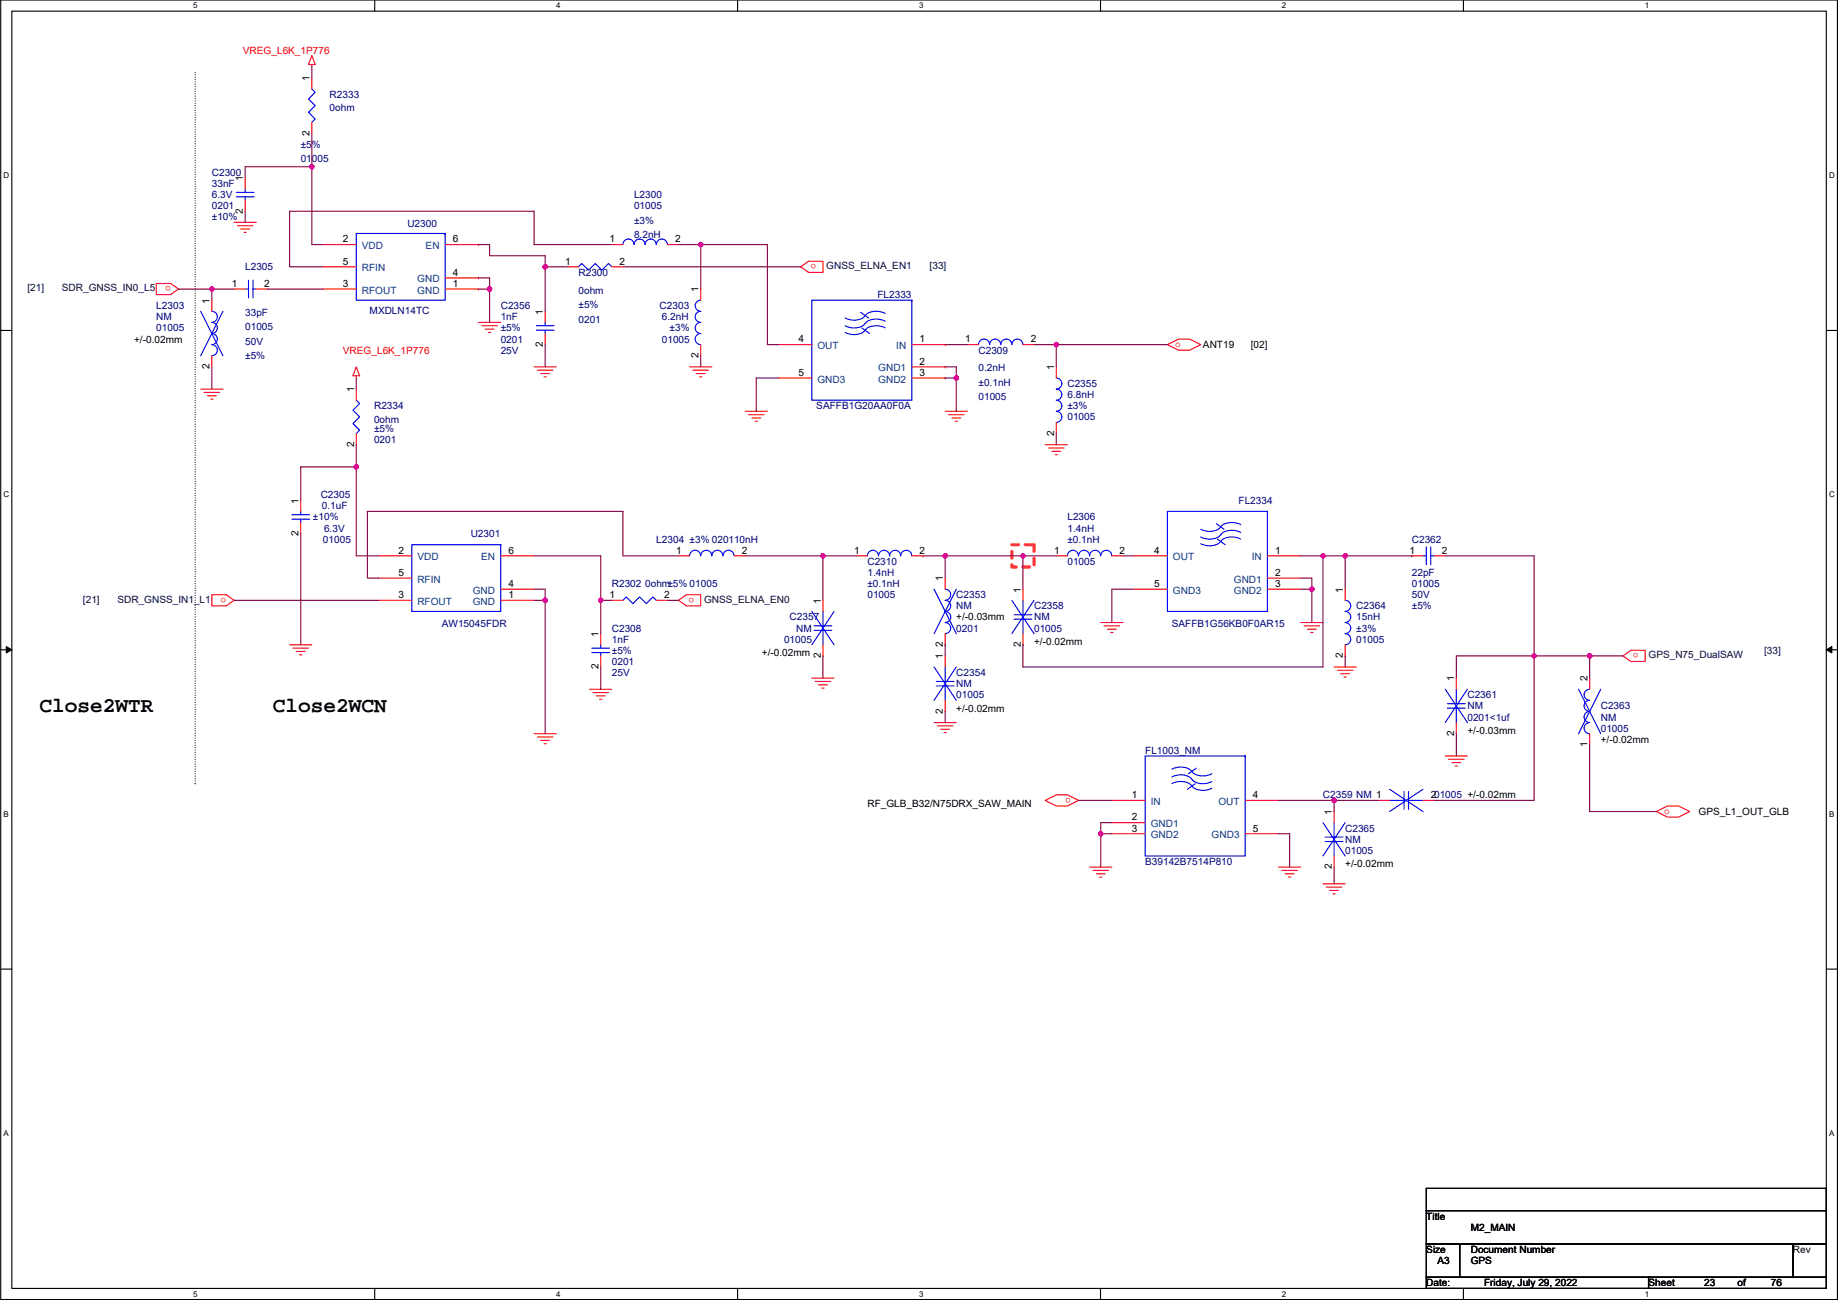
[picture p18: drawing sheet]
<svg xmlns="http://www.w3.org/2000/svg" width="420mm" height="297mm" viewBox="0 0 420 297" stroke-linecap="round" stroke-linejoin="round" font-family="sans-serif">
<defs><g id="words">
<g font-size="4.8">
<text x="9.1" y="162.8">Close2WTR</text>
<text x="62.4" y="162.8">Close2WCN</text>
</g>
<g font-size="2.3" fill="#f00">
<text x="55.5" y="12.2">VREG_L6K_1P776</text>
<text x="39" y="65.4" transform="rotate(180 39 65.4)">o</text>
<text x="186.6" y="60.3" transform="rotate(180 186.6 60.3)">o</text>
<text x="78.4" y="80.8">VREG_L6K_1P776</text>
<text x="268.6" y="79.4">o</text>
<text x="51.7" y="136.5" transform="rotate(180 51.7 136.5)">o</text>
<text x="158.7" y="136.5" transform="rotate(180 158.7 136.5)">o</text>
<text x="374.6" y="149.2" transform="rotate(180 374.6 149.2)">o</text>
<text x="244.8" y="182.3" transform="rotate(180 244.8 182.3)">o</text>
<text x="380.4" y="186.1">o</text>
</g>
<g font-size="2.3">
<text x="70.8" y="18.5" transform="rotate(-90 70.8 18.5)">1</text>
<text x="70.8" y="31" transform="rotate(-90 70.8 31)">2</text>
<text x="55.5" y="41.4" transform="rotate(-90 55.5 41.4)">1</text>
<text x="55.5" y="48.8" transform="rotate(-90 55.5 48.8)">2</text>
<text x="78.4" y="55.4">2</text>
<text x="103.5" y="55.4">6</text>
<text x="139.3" y="55.4">1</text>
<text x="154.3" y="55.4">2</text>
<text x="53" y="65.5">1</text>
<text x="60.4" y="65.5">2</text>
<text x="78.4" y="65.5">3</text>
<text x="78.4" y="60.5">5</text>
<text x="103.5" y="65.5">1</text>
<text x="103.5" y="63">4</text>
<text x="129.2" y="60.5">1</text>
<text x="141.6" y="60.5">2</text>
<text x="47.9" y="69.3" transform="rotate(-90 47.9 69.3)">1</text>
<text x="124.1" y="71.9" transform="rotate(-90 124.1 71.9)">1</text>
<text x="159.7" y="66.8" transform="rotate(-90 159.7 66.8)">1</text>
<text x="30.6" y="78.3">+/-0.02mm</text>
<text x="124.1" y="79.3" transform="rotate(-90 124.1 79.3)">2</text>
<text x="159.7" y="81.8" transform="rotate(-90 159.7 81.8)">2</text>
<text x="182.5" y="78.2">4</text>
<text x="210.2" y="83.3">2</text>
<text x="210.2" y="78.2">1</text>
<text x="220.6" y="78.2">1</text>
<text x="235.6" y="78.2">2</text>
<text x="275" y="79.5">ANT19</text>
<text x="285.9" y="79.5">[02]</text>
<text x="47.9" y="84.3" transform="rotate(-90 47.9 84.3)">2</text>
<text x="80.9" y="89.7" transform="rotate(-90 80.9 89.7)">1</text>
<text x="182.5" y="85.9">5</text>
<text x="210.2" y="85.9">3</text>
<text x="240.9" y="84.6" transform="rotate(-90 240.9 84.6)">1</text>
<text x="240.9" y="99.6" transform="rotate(-90 240.9 99.6)">2</text>
<text x="80.9" y="102.1" transform="rotate(-90 80.9 102.1)">2</text>
<text x="68.2" y="115.1" transform="rotate(-90 68.2 115.1)">1</text>
<text x="68.2" y="122.4" transform="rotate(-90 68.2 122.4)">2</text>
<text x="91.1" y="126.5">2</text>
<text x="91.1" y="131.6">5</text>
<text x="116.2" y="126.5">6</text>
<text x="154.6" y="126.5">1</text>
<text x="169.6" y="126.5">2</text>
<text x="195.2" y="126.5">1</text>
<text x="210.2" y="126.5">2</text>
<text x="240.9" y="126.5">1</text>
<text x="255.9" y="126.5">2</text>
<text x="263.8" y="126.5">4</text>
<text x="291.5" y="126.5">1</text>
<text x="291.5" y="131.6">2</text>
<text x="322.2" y="126.5">1</text>
<text x="329.6" y="126.5">2</text>
<text x="91.1" y="136.7">3</text>
<text x="116.2" y="136.7">1</text>
<text x="116.2" y="134.1">4</text>
<text x="139.3" y="136.7">1</text>
<text x="151.8" y="136.7">2</text>
<text x="187.6" y="137.9" transform="rotate(-90 187.6 137.9)">1</text>
<text x="215.5" y="132.8" transform="rotate(-90 215.5 132.8)">1</text>
<text x="233.3" y="135.4" transform="rotate(-90 233.3 135.4)">1</text>
<text x="263.8" y="134.1">5</text>
<text x="291.5" y="134.1">3</text>
<text x="307" y="135.4" transform="rotate(-90 307 135.4)">1</text>
<text x="218.6" y="141.8">+/-0.03mm</text>
<text x="136.8" y="145.5" transform="rotate(-90 136.8 145.5)">1</text>
<text x="174.2" y="149.9">+/-0.02mm</text>
<text x="215.5" y="147.8" transform="rotate(-90 215.5 147.8)">2</text>
<text x="233.3" y="147.8" transform="rotate(-90 233.3 147.8)">2</text>
<text x="236.4" y="147.4">+/-0.02mm</text>
<text x="136.8" y="152.9" transform="rotate(-90 136.8 152.9)">2</text>
<text x="187.6" y="150.4" transform="rotate(-90 187.6 150.4)">2</text>
<text x="215.5" y="150.6" transform="rotate(-90 215.5 150.6)">1</text>
<text x="307" y="150.4" transform="rotate(-90 307 150.4)">2</text>
<text x="332.4" y="155.7" transform="rotate(-90 332.4 155.7)">1</text>
<text x="362.9" y="155.7" transform="rotate(-90 362.9 155.7)">2</text>
<text x="215.5" y="163.1" transform="rotate(-90 215.5 163.1)">2</text>
<text x="218.6" y="162.6">+/-0.02mm</text>
<text x="335.4" y="167.7">+/-0.03mm</text>
<text x="332.4" y="168.2" transform="rotate(-90 332.4 168.2)">2</text>
<text x="362.9" y="170.7" transform="rotate(-90 362.9 170.7)">1</text>
<text x="365.9" y="169.7">+/-0.02mm</text>
<text x="198.3" y="184.4">RF_GLB_B32/N75DRX_SAW_MAIN</text>
<text x="258.7" y="182.4">1</text>
<text x="286.4" y="182.4">4</text>
<text x="327.1" y="182.4">201005 +/-0.02mm</text>
<text x="258.7" y="190">3</text>
<text x="258.7" y="187.5">2</text>
<text x="286.4" y="190">5</text>
<text x="304.4" y="186.2" transform="rotate(-90 304.4 186.2)">1</text>
<text x="388.3" y="186.2">GPS_L1_OUT_GLB</text>
<text x="304.4" y="198.6" transform="rotate(-90 304.4 198.6)">2</text>
<text x="307.5" y="198.2">+/-0.02mm</text>
<text x="326" y="278.7">Title</text>
<text x="336.2" y="281.2">M2_MAIN</text>
<text x="326" y="286.3">Size</text>
<text x="336.2" y="286.3">Document Number</text>
<text x="409.9" y="286.3">Rev</text>
<text x="326" y="293.9">Date:</text>
<text x="328.6" y="288.8">A3</text>
<text x="336.2" y="288.8">GPS</text>
<text x="339.3" y="293.9">Friday, July 29, 2022</text>
<text x="376.8" y="293.9">Sheet</text>
<text x="389.5" y="293.9">23</text>
<text x="397.2" y="293.9">of</text>
<text x="404.8" y="293.9">76</text>
</g>
<g font-size="2.3" fill="#000080">
<text x="75.3" y="22.4">R2333</text>
<text x="75.3" y="25.4">0ohm</text>
<text x="68.7" y="33.8">±5%</text>
<text x="48.4" y="40.2">C2300</text>
<text x="68.7" y="37.1">01005</text>
<text x="48.4" y="42.7">33nF</text>
<text x="48.4" y="47.8">0201</text>
<text x="48.4" y="45.3">6.3V</text>
<text x="144.9" y="45.3">L2300</text>
<text x="144.9" y="47.8">01005</text>
<text x="48.4" y="50.3">±10%</text>
<text x="93.1" y="51.9">U2300</text>
<text x="144.9" y="51.1">±3%</text>
<text x="144.9" y="54.4">8.2nH</text>
<text x="56" y="61.8">L2305</text>
<text x="132.2" y="63">R2300</text>
<text x="35.7" y="70.7">L2303</text>
<text x="84.5" y="71.7">MXDLN14TC</text>
<text x="114.5" y="70.7">C2356</text>
<text x="132.2" y="67.1">0ohm</text>
<text x="132.2" y="70.4">±5%</text>
<text x="150.8" y="70.7">C2303</text>
<text x="200.6" y="68.1">FL2333</text>
<text x="35.7" y="73.2">NM</text>
<text x="35.7" y="75.7">01005</text>
<text x="56" y="72.2">33pF</text>
<text x="56" y="75.5">01005</text>
<text x="114.5" y="73.2">1nF</text>
<text x="114.5" y="75.7">±5%</text>
<text x="132.2" y="73.7">0201</text>
<text x="151.3" y="73.2">6.2nH</text>
<text x="153.1" y="75.7">±3%</text>
<text x="56" y="78.8">50V</text>
<text x="56" y="82.1">±5%</text>
<text x="114.5" y="78.3">0201</text>
<text x="114.5" y="80.8">25V</text>
<text x="151.3" y="78.3">01005</text>
<text x="223.7" y="80.8">C2309</text>
<text x="223.7" y="84.9">0.2nH</text>
<text x="223.7" y="88.2">±0.1nH</text>
<text x="244" y="88.4">C2355</text>
<text x="85.5" y="93.5">R2334</text>
<text x="186.6" y="93.5">SAFFB1G20AA0F0A</text>
<text x="223.7" y="91.5">01005</text>
<text x="244" y="91">6.8nH</text>
<text x="244" y="93.5">±3%</text>
<text x="85.5" y="96.6">0ohm</text>
<text x="85.5" y="98.6">±5%</text>
<text x="85.5" y="101.1">0201</text>
<text x="244" y="96.1">01005</text>
<text x="73.3" y="113.8">C2305</text>
<text x="71.5" y="118.9">±10%</text>
<text x="73.6" y="116.4">0.1uF</text>
<text x="244" y="118.9">L2306</text>
<text x="283.1" y="115.1">FL2334</text>
<text x="73.8" y="124">01005</text>
<text x="74.1" y="121.5">6.3V</text>
<text x="107.6" y="122.7">U2301</text>
<text x="150" y="124">L2304 ±3% 020110nH</text>
<text x="244" y="121.5">1.4nH</text>
<text x="244" y="124">±0.1nH</text>
<text x="322.7" y="124">C2362</text>
<text x="198.3" y="129.1">C2310</text>
<text x="198.3" y="131.6">1.4nH</text>
<text x="244" y="129.1">01005</text>
<text x="322.7" y="131.6">22pF</text>
<text x="139.9" y="134.2">R2302 0ohm±5% 01005</text>
<text x="198.3" y="134.2">±0.1nH</text>
<text x="198.3" y="136.7">01005</text>
<text x="218.6" y="136.7">C2353</text>
<text x="322.7" y="134.2">01005</text>
<text x="322.7" y="136.7">50V</text>
<text x="101" y="143.3">AW15045FDR</text>
<text x="180.5" y="141.8">C2357</text>
<text x="218.6" y="139.2">NM</text>
<text x="236.4" y="139.2">C2358</text>
<text x="236.4" y="141.8">NM</text>
<text x="267.9" y="143.3">SAFFB1G56KB0F0AR15</text>
<text x="310" y="139.2">C2364</text>
<text x="310" y="141.8">15nH</text>
<text x="322.7" y="139.2">±5%</text>
<text x="139.9" y="144.3">C2308</text>
<text x="139.9" y="146.9">1nF</text>
<text x="139.9" y="149.4">±5%</text>
<text x="179.2" y="146.9">01005</text>
<text x="182" y="144.3">NM</text>
<text x="218.6" y="144.3">0201</text>
<text x="236.4" y="144.3">01005</text>
<text x="310" y="144.3">±3%</text>
<text x="310" y="146.9">01005</text>
<text x="139.9" y="151.9">0201</text>
<text x="139.9" y="154.5">25V</text>
<text x="218.6" y="154.5">C2354</text>
<text x="218.6" y="157">NM</text>
<text x="218.6" y="159.6">01005</text>
<text x="335.4" y="159.6">C2361</text>
<text x="335.4" y="162.1">NM</text>
<text x="335.4" y="164.6">0201&lt;1uf</text>
<text x="365.9" y="162.1">C2363</text>
<text x="365.9" y="164.6">NM</text>
<text x="365.9" y="167.2">01005</text>
<text x="261.8" y="172.3">FL1003_NM</text>
<text x="302.4" y="182.4">C2359 NM 1</text>
<text x="307.5" y="190">C2365</text>
<text x="261.8" y="197.7">B39142B7514P810</text>
<text x="307.5" y="192.6">NM</text>
<text x="307.5" y="195.1">01005</text>
</g>
<g font-size="2.3" fill="#004080">
<text x="82.7" y="56.9">VDD</text>
<text x="97.3" y="56.9">EN</text>
<text x="82.7" y="62">RFIN</text>
<text x="95.4" y="64.5">GND</text>
<text x="82.7" y="67.1">RFOUT</text>
<text x="95.4" y="67.1">GND</text>
<text x="186.9" y="79.8">OUT</text>
<text x="204.9" y="79.8">IN</text>
<text x="186.9" y="87.4">GND3</text>
<text x="200.8" y="87.4">GND2</text>
<text x="200.8" y="84.9">GND1</text>
<text x="95.4" y="128">VDD</text>
<text x="110" y="128">EN</text>
<text x="268.1" y="128">OUT</text>
<text x="286.1" y="128">IN</text>
<text x="95.4" y="133.1">RFIN</text>
<text x="108.1" y="135.7">GND</text>
<text x="268.1" y="135.7">GND3</text>
<text x="282.1" y="135.7">GND2</text>
<text x="282.1" y="133.1">GND1</text>
<text x="95.4" y="138.2">RFOUT</text>
<text x="108.1" y="138.2">GND</text>
<text x="263.1" y="183.9">IN</text>
<text x="278.5" y="183.9">OUT</text>
<text x="263.1" y="191.5">GND2</text>
<text x="263.1" y="189">GND1</text>
<text x="277" y="191.5">GND3</text>
</g>
<g font-size="2.3" fill="#000040">
<text x="188.9" y="61.5">GNSS_ELNA_EN1</text>
<text x="212.5" y="61.5">[33]</text>
<text x="6.3" y="66.6">[21]</text>
<text x="14.1" y="66.6">SDR_GNSS_IN0_L5</text>
<text x="19" y="137.7">[21]</text>
<text x="26.8" y="137.7">SDR_GNSS_IN1_L1</text>
<text x="160.9" y="137.7">GNSS_ELNA_EN0</text>
<text x="403.3" y="149.4">[33]</text>
<text x="376.8" y="150.4">GPS_N75_DualSAW</text>
</g>
<g font-size="1.8">
<text x="44.2" y="1.9">5</text>
<text x="127.1" y="1.9">4</text>
<text x="210.1" y="1.9">3</text>
<text x="293.1" y="1.9">2</text>
<text x="376" y="1.9">1</text>
<text x=".8" y="40.7">D</text>
<text x="418.1" y="40.7">D</text>
<text x=".8" y="113.6">C</text>
<text x="418.1" y="113.6">C</text>
<text x=".8" y="186.6">B</text>
<text x="418.1" y="186.6">B</text>
<text x=".8" y="259.6">A</text>
<text x="418.1" y="259.6">A</text>
<text x="44.2" y="296.3">5</text>
<text x="127.1" y="296.3">4</text>
<text x="210.1" y="296.3">3</text>
<text x="293.1" y="296.3">2</text>
<text x="376" y="296.3">1</text>
</g>
</g></defs>
<path d="M.2 0h419.8v296.9h-419.8zM2.7 2.5h414.8v291.9h-414.8z" fill="none" stroke="#000" stroke-width=".25"/>
<g fill="#fff">
<path d="M44.2 .3h1v2h-1z"/>
<path d="M44.2 294.6h1v2.1h-1z"/>
</g>
<path d="M85.7 0v2.5M85.7 294.4v2.5" fill="none" stroke="#000" stroke-width=".25"/>
<g fill="#fff">
<path d="M127.1 .3h1v2h-1z"/>
<path d="M127.1 294.6h1v2.1h-1z"/>
</g>
<path d="M168.6 0v2.5M168.6 294.4v2.5" fill="none" stroke="#000" stroke-width=".25"/>
<g fill="#fff">
<path d="M210.1 .3h1v2h-1z"/>
<path d="M210.1 294.6h1v2.1h-1z"/>
</g>
<path d="M251.6 0v2.5M251.6 294.4v2.5" fill="none" stroke="#000" stroke-width=".25"/>
<g fill="#fff">
<path d="M293.1 .3h1v2h-1z"/>
<path d="M293.1 294.6h1v2.1h-1z"/>
</g>
<path d="M334.5 0v2.5M334.5 294.4v2.5" fill="none" stroke="#000" stroke-width=".25"/>
<g fill="#fff">
<path d="M376 .3h1v2h-1z"/>
<path d="M376 294.6h1v2.1h-1z"/>
<path d="M.8 39h1.3v2.1h-1.3z"/>
<path d="M418.1 39h1.3v2.1h-1.3z"/>
<path d="M.8 112h1.3v2h-1.3z"/>
<path d="M418.1 112h1.3v2h-1.3z"/>
</g>
<path d="M.2 75.5h2.5M417.5 75.5h2.5" fill="none" stroke="#000" stroke-width=".25"/>
<g fill="#fff">
<path d="M.8 184.9h1.2v2.1h-1.2z"/>
<path d="M418.1 184.9h1.2v2.1h-1.2z"/>
</g>
<path d="M.2 148.5h2.5M417.5 148.5h2.5" fill="none" stroke="#000" stroke-width=".25"/>
<path d="M1.4 147.7l1.3 .8-1.3 .7zM417.5 148.5l1.3-.8v1.5z" fill="#000" stroke="#000" stroke-width=".23"/>
<g fill="#fff">
<path d="M.8 257.9h1.2v2h-1.2z"/>
<path d="M418.1 257.9h1.2v2h-1.2z"/>
</g>
<g fill="none" stroke="#000" stroke-width=".25">
<path d="M.2 221.4h2.5M417.5 221.4h2.5M326 271.5h91.5v5.1h-91.5zM326 276.6h91.5v7.6h-91.5zM417.5 271.5h.1M417.5 276.6h.1M326 284.2h7.7v7.7h-7.7zM326 291.9h50.8v2.5h-50.8zM333.7 284.2h.1M333.7 284.2h76.2v7.7h-76.2zM376.8 291.9h.1M376.8 291.9h40.7v2.5h-40.7z"/>
<path d="M409.9 284.2h.1M409.9 284.2h7.6v7.7h-7.6zM417.5 284.2h.1M417.5 291.9h.1"/>
</g>
<path d="M44.6 16.5v162.6M44.6 179.1h.1" fill="none" stroke="#000" stroke-width=".25" stroke-dasharray="0 .5"/>
<path d="M231.3 124.5h5.1v5h-5.1z" fill="none" stroke="#ff8000" stroke-width=".76" stroke-dasharray="1.5 1.5"/>
<g fill="none" stroke="#f00" stroke-width=".25">
<path d="M71.3 14.7v.5M71.3 17.8v2.5M71.3 12.7l.7 2h-1.5zM71.3 27.9v2.6M53.5 50.8h5.1M54.3 51.6h3.5M55 52.3h2.1M55.8 53.1h.5M56 40.6v2.6M56 45.7v2.6M73.8 55.9h7.6M101.8 55.9h7.6"/>
<path d="M109.4 55.9h.1M139.9 55.9h2.5M152.6 55.9h2.5M35.7 64.8h3.3l1.8 1.2-1.8 1.3h-3.3zM48.4 68.6v2.5M53.5 66h2.5M58.6 66h2.5M73.8 66h7.6M73.8 61h7.6M101.8 66h7.6M101.8 63.5h7.6M109.4 73.7h5.1"/>
<path d="M109.4 66h.1M109.4 63.5h.1M110.1 74.4h3.6M110.9 75.2h2M111.7 76h.5M124.6 71.1v2.6M124.6 76.2v2.5M129.7 61h2.5M139.9 61h2.5M160.2 66v2.6M160.2 78.7v2.6M178 78.7h7.6"/>
<path d="M183 61l1.8-1.3h3.3v2.5h-3.3zM208.4 78.7h7.7M216.1 78.7h.1M221.1 78.7h2.6M233.8 78.7h2.6M266.9 78.7l2.5-1.2h2.5l2.6 1.2-2.6 1.3h-2.5zM45.9 88.9h5.1M46.6 89.7h3.6M47.4 90.4h2M48.2 91.2h.5M48.4 81.3v2.5M81.4 83.8l.8 2.1h-1.5z"/>
<path d="M81.4 85.9v.5M81.4 88.9v2.5M81.4 99.1v2.5M122.1 83.8h5.1M122.8 84.6h3.6M123.6 85.4h2M124.4 86.1h.5M157.6 83.8h5.1M158.4 84.6h3.6M159.2 85.4h2M159.9 86.1h.5M170.3 94h5.1"/>
<path d="M171.1 94.7h3.6M171.9 95.5h2M172.6 96.3h.5M178 86.4h7.6M208.4 86.4h7.7M208.4 83.8h7.7M216.1 86.4h.1M216.1 83.8h.1M216.1 94h5M216.8 94.7h3.6M217.6 95.5h2M218.4 96.3h.5"/>
<path d="M241.5 83.8v2.6M241.5 96.5v2.6M68.7 114.3v2.5M68.7 119.4v2.5M238.9 101.6h5.1M239.7 102.4h3.5M240.4 103.1h2.1M241.2 103.9h.5M48.4 135.9h3.3l1.8 1.3-1.8 1.2h-3.3zM86.5 127h7.6M86.5 137.2h7.6M86.5 132.1h7.6"/>
<path d="M114.5 137.2h7.6M114.5 134.6h7.6M114.5 127h7.6M139.9 137.2h2.5M150 137.2h2.6M155.1 137.2l1.8-1.3h3.3v2.5h-3.3zM155.1 127h2.5M167.8 127h2.5M188.1 137.2v2.5M195.7 127h2.6M208.4 127h2.6M211 127h.1"/>
<path d="M216.1 132.1v2.5M233.8 134.6v2.6M241.5 127h2.5M254.2 127h2.5M259.2 127h7.7M259.2 134.6h7.7M289.7 127h7.6M289.7 134.6h7.6M289.7 132.1h7.6M307.5 134.6v2.6M322.7 127h2.6M327.8 127h2.6"/>
<path d="M66.2 147.3h5.1M67 148.1h3.5M67.7 148.9h2.1M68.5 149.6h.5M134.8 157.5h5.1M135.5 158.2h3.6M136.3 159h2M137.1 159.8h.5M137.3 144.8v2.5M137.3 149.9v2.5M185.6 154.9h5.1M186.3 155.7h3.6"/>
<path d="M187.1 156.5h2M187.9 157.2h.5M188.1 149.9h.1M188.1 147.3v2.6M216.1 144.8v2.5M216.1 149.9v2.5M233.8 144.8v2.5M251.6 142.2h5.1M252.4 143h3.5M253.1 143.8h2.1M253.9 144.5h.5M297.3 142.2h5.1"/>
<path d="M298.1 143h3.6M298.9 143.8h2M299.6 144.5h.5M305 152.4h5M305.7 153.2h3.6M306.5 153.9h2M307.3 154.7h.5M307.5 149.9h.1M307.5 147.3v2.6M332.9 154.9v2.6M363.4 154.9v2.6M371 149.9l1.8-1.3h3.3v2.5h-3.3z"/>
<path d="M122.1 167.6h5.1M122.8 168.4h3.6M123.6 169.2h2M124.4 169.9h.5M213.5 165.1h5.1M214.3 165.9h3.5M215 166.6h2.1M215.8 167.4h.5M216.1 160v2.6M330.4 172.7h5M331.1 173.5h3.6M331.9 174.3h2"/>
<path d="M332.7 175h.5M332.9 165.1v2.5M363.4 167.6v2.6M238.9 182.9l2.6-1.3h2.5l2.5 1.3-2.5 1.3h-2.5zM249.1 198.1h5.1M249.8 198.9h3.6M250.6 199.7h2M254.2 182.9h7.6M254.2 190.5h7.6M254.2 188h7.6M284.6 182.9h7.7M284.6 190.5h7.7"/>
<path d="M292.3 198.1h5M293 198.9h3.6M293.8 199.7h2M305 185.4v2.6M305 195.6v2.5M315.1 182.9h2.6M325.3 182.9h2.5M378.6 185.4l2.6-1.2h2.5l2.5 1.2-2.5 1.3h-2.5zM251.4 200.4h.5M294.6 200.4h.5M302.4 201.9h5.1M303.2 202.7h3.5"/>
<path d="M303.9 203.5h2.1M304.7 204.2h.5"/>
</g>
<g fill="none" stroke="#00f" stroke-width=".25">
<path d="M71.3 20.3l.7 .8-1.5 1.5 1.5 1.5-1.5 1.6 1.5 1.5-.7 .7M54 43.9h4.1M54 45h4.1M56 43.2v.7M56 45v.7M81.4 53.3h20.4v15.3h-20.4zM101.8 53.3h.1M152.6 55.9a1.27 1.27 0 0 0-1.3-1.3 1.27 1.27 0 0 0-1.3 1.3 1.27 1.27 0 0 0-1.3-1.3 1.27 1.27 0 0 0-1.2 1.3 1.27 1.27 0 0 0-1.3-1.3 1.27 1.27 0 0 0-1.3 1.3 1.27 1.27 0 0 0-1.2-1.3 1.27 1.27 0 0 0-1.3 1.3M45.9 71.1l5.1 10.2M48.4 71.1a1.27 1.27 0 0 1 1.3 1.3 1.27 1.27 0 0 1-1.3 1.3 1.27 1.27 0 0 1 1.3 1.2 1.27 1.27 0 0 1-1.3 1.3 1.27 1.27 0 0 1 1.3 1.3 1.27 1.27 0 0 1-1.3 1.2 1.27 1.27 0 0 1 1.3 1.3 1.27 1.27 0 0 1-1.3 1.3M51 71.1l-5.1 10.2M56 66h.8"/>
<path d="M56.8 64v4.1M57.8 64v4.1M57.8 66h.8M122.6 74.4h4.1M122.6 75.4h4.1M124.6 73.7v.7M124.6 75.4v.8M132.2 61l.8-.8 1.5 1.5 1.6-1.5 1.5 1.5 1.5-1.5 .8 .8M160.2 68.6a1.27 1.27 0 0 0-1.3 1.3 1.27 1.27 0 0 0 1.3 1.2M160.2 71.1a1.27 1.27 0 0 0-1.3 1.3 1.27 1.27 0 0 0 1.3 1.3 1.27 1.27 0 0 0-1.3 1.2 1.27 1.27 0 0 0 1.3 1.3 1.27 1.27 0 0 0-1.3 1.3 1.27 1.27 0 0 0 1.3 1.2M185.6 68.6h22.8v22.8h-22.8zM196.8 71.4l1.7 1.3"/>
<path d="M197 74.9l1.8 1.3M197.7 73.9a3.7 3.7 0 0 1-4.5 .5M197.7 75.4a3.7 3.7 0 0 1-4.5 .5M197.7 72.1a3.7 3.7 0 0 1-4.5 .5M202.3 71.6a4.1 4.1 0 0 0-4.3 .3l-.2 .2M202.3 74.9a4.1 4.1 0 0 0-4.3 .3l-.2 .2M202.3 73.4a4.1 4.1 0 0 0-4.3 .2l-.2 .3M208.4 68.6h.1M226.2 78.7a1.27 1.27 0 0 0-1.2-1.2 1.27 1.27 0 0 0-1.3 1.2M233.8 78.7a1.27 1.27 0 0 0-1.2-1.2 1.27 1.27 0 0 0-1.3 1.2 1.27 1.27 0 0 0-1.3-1.2 1.27 1.27 0 0 0-1.2 1.2 1.27 1.27 0 0 0-1.3-1.2 1.27 1.27 0 0 0-1.3 1.2M81.4 91.4l.8 .8-1.5 1.5 1.5 1.6-1.5 1.5 1.5 1.5-.8 .8M241.5 86.4a1.27 1.27 0 0 1 1.2 1.2 1.27 1.27 0 0 1-1.2 1.3 1.27 1.27 0 0 1 1.2 1.3 1.27 1.27 0 0 1-1.2 1.2 1.27 1.27 0 0 1 1.2 1.3 1.27 1.27 0 0 1-1.2 1.3"/>
<path d="M241.5 94a1.27 1.27 0 0 1 1.2 1.3 1.27 1.27 0 0 1-1.2 1.2M66.7 117.6h4.1M66.7 118.6h4.1M68.7 116.8v.8M68.7 118.6v.8M266.9 116.8h22.8v22.9h-22.8zM278 119.6l1.8 1.3M283.6 119.9a4.1 4.1 0 0 0-4.3 .2l-.2 .3M289.7 116.8h.1M94.1 124.5h20.4v15.2h-20.4zM114.5 124.5h.1M142.4 137.2l.8-.8 1.5 1.5 1.5-1.5 1.5 1.5 1.6-1.5 .7 .8"/>
<path d="M167.8 127a1.27 1.27 0 0 0-1.3-1.3 1.27 1.27 0 0 0-1.2 1.3 1.27 1.27 0 0 0-1.3-1.3 1.27 1.27 0 0 0-1.3 1.3 1.27 1.27 0 0 0-1.3-1.3 1.27 1.27 0 0 0-1.2 1.3 1.27 1.27 0 0 0-1.3-1.3 1.27 1.27 0 0 0-1.3 1.3M185.6 139.7l5.1 7.6M188.1 139.7v3.3M190.7 139.7l-5.1 7.6M203.4 127a1.27 1.27 0 0 0-1.3-1.3 1.27 1.27 0 0 0-1.3 1.3 1.27 1.27 0 0 0-1.2-1.3 1.27 1.27 0 0 0-1.3 1.3M208.4 127a1.27 1.27 0 0 0-1.2-1.3 1.27 1.27 0 0 0-1.3 1.3 1.27 1.27 0 0 0-1.3-1.3 1.27 1.27 0 0 0-1.2 1.3M213.5 134.6l5.1 10.2M216.1 134.6a1.27 1.27 0 0 1 1.2 1.3 1.27 1.27 0 0 1-1.2 1.3 1.27 1.27 0 0 1 1.2 1.2 1.27 1.27 0 0 1-1.2 1.3M216.1 139.7a1.27 1.27 0 0 1 1.2 1.3 1.27 1.27 0 0 1-1.2 1.2 1.27 1.27 0 0 1 1.2 1.3 1.27 1.27 0 0 1-1.2 1.3M218.6 134.6l-5.1 10.2M231.3 137.2l5.1 7.6M233.8 137.2v3.3"/>
<path d="M236.4 137.2l-5.1 7.6M249.1 127a1.27 1.27 0 0 0-1.3-1.3 1.27 1.27 0 0 0-1.3 1.3 1.27 1.27 0 0 0-1.2-1.3 1.27 1.27 0 0 0-1.3 1.3M254.2 127a1.27 1.27 0 0 0-1.3-1.3 1.27 1.27 0 0 0-1.3 1.3 1.27 1.27 0 0 0-1.2-1.3 1.27 1.27 0 0 0-1.3 1.3M278.3 123.2l1.8 1.3M279 122.2a3.7 3.7 0 0 1-4.5 .5M279 123.7a3.7 3.7 0 0 1-4.5 .5M279 120.4a3.7 3.7 0 0 1-4.5 .5M283.6 123.2a4.1 4.1 0 0 0-4.3 .2l-.2 .3M283.6 121.7a4.1 4.1 0 0 0-4.3 .2l-.2 .3M307.5 137.2a1.27 1.27 0 0 1 1.3 1.2 1.27 1.27 0 0 1-1.3 1.3M307.5 139.7a1.27 1.27 0 0 1 1.3 1.3 1.27 1.27 0 0 1-1.3 1.2 1.27 1.27 0 0 1 1.3 1.3 1.27 1.27 0 0 1-1.3 1.3 1.27 1.27 0 0 1 1.3 1.2 1.27 1.27 0 0 1-1.3 1.3M325.3 127h.7"/>
<path d="M326 125v4M327.1 125v4M327.1 127h.7M135.3 148.1h4.1M135.3 149.1h4.1M137.3 147.3v.8M137.3 149.1v.8M186.1 143h4.1M186.1 144h4.1M188.1 144v3.3M213.5 152.4l5.1 7.6M214 155.7h4.1"/>
<path d="M214 156.7h4.1M216.1 152.4v3.3M216.1 156.7v3.3M218.6 152.4l-5.1 7.6M231.8 140.5h4.1M231.8 141.5h4.1M233.8 141.5v3.3M330.4 157.5l5 7.6M332.9 157.5v3.3M335.4 157.5l-5 7.6M360.8 157.5l5.1 10.1M363.4 157.5a1.27 1.27 0 0 0-1.3 1.3 1.27 1.27 0 0 0 1.3 1.2 1.27 1.27 0 0 0-1.3 1.3 1.27 1.27 0 0 0 1.3 1.3"/>
<path d="M365.9 157.5l-5.1 10.1M261.8 172.7h22.8v22.9h-22.8zM267.9 175.8a4.1 4.1 0 0 1 4.3 .2l.2 .3M267.9 179.1a4.1 4.1 0 0 1 4.3 .2l.2 .3M267.9 177.5a4.1 4.1 0 0 1 4.3 .3l.2 .3M272.5 178a3.7 3.7 0 0 0 4.5 .6M272.5 179.6a3.7 3.7 0 0 0 4.5 .5M272.5 176.3a3.7 3.7 0 0 0 4.5 .5M273.2 179.1l-1.8 1.2M273.5 175.5l-1.8 1.3M284.6 172.7h.1M330.9 160.8h4"/>
<path d="M330.9 161.8h4M332.9 161.8v3.3M363.4 162.6a1.27 1.27 0 0 0-1.3 1.2 1.27 1.27 0 0 0 1.3 1.3 1.27 1.27 0 0 0-1.3 1.3 1.27 1.27 0 0 0 1.3 1.2M302.4 188l5.1 7.6M302.9 191.3h4.1M302.9 192.3h4.1M305 188v3.3M305 192.3v3.3M307.5 188l-5.1 7.6M317.7 182.9h3.3M317.7 180.3l7.6 5.1M321 180.9v4"/>
<path d="M322 180.9v4M322 182.9h3.3M325.3 180.3l-7.6 5.1"/>
</g>
<g fill="none" stroke="#800040" stroke-width=".25">
<path d="M71.3 15.2v2.6M71.3 38.1h-15.3v2.5M71.3 38.1v17.8h2.5M71.3 30.5v7.6M56 48.3v2.5M66.2 48.3h.1M66.2 48.3v12.7h7.6M66.2 48.3h55.9v7.6h17.8M109.4 55.9h2.5v2.5h12.7v2.6M155.1 55.9h5.1M160.2 55.9h15.2v22.8h2.6M160.2 55.9v10.1"/>
<path d="M40.8 66h7.6M48.4 66v2.6M48.4 66h5.1M61.1 66h12.7M109.4 63.5h2.5v2.5M109.4 66h2.5M111.9 66v7.7M124.6 61h5.1M124.6 78.7v5.1M124.6 61v10.1M142.4 61h40.6M216.1 78.7h5"/>
<path d="M236.4 78.7h5.1M241.5 78.7h25.4M241.5 78.7v5.1M48.4 83.8v5.1M81.4 86.4v2.5M160.2 81.3v2.5M178 86.4h-5.1v7.6M216.1 86.4h2.5M216.1 83.8h2.5v2.6M218.6 86.4v7.6M241.5 99.1v2.5M81.4 106.7h-12.7v7.6"/>
<path d="M81.4 106.7v20.3h5.1M81.4 101.6v5.1M84 116.8h58.4v10.2h12.7M84 116.8h.1M84 116.8v15.3h2.5M53.5 137.2h33M68.7 121.9v25.4M122.1 134.6h2.5v2.6M122.1 137.2h2.5M122.1 127h15.2v10.2M124.6 137.2h.1M124.6 137.2v30.4"/>
<path d="M137.3 137.2v7.6M137.3 137.2h2.6M152.6 137.2h2.5M170.3 127h17.8M188.1 127v10.2M188.1 127h7.6M211 127h5.1M216.1 127h17.7M216.1 127v5.1M233.8 127h7.7M233.8 127v7.6M256.7 127h2.5"/>
<path d="M259.2 134.6h-5v7.6M297.3 134.6h2.6M297.3 127h5.1M297.3 132.1h2.6v2.5M299.9 134.6v7.6M302.4 127v25.4h-68.6v-5.1M302.4 127h.1M302.4 127h5.1M307.5 127v7.6M307.5 127h15.2M322.7 127h.1M330.4 127h20.3v22.9"/>
<path d="M137.3 152.4v5.1M188.1 149.9v5M216.1 147.3h.1M216.1 147.3v2.6M233.8 147.3h.1M307.5 149.9v2.5M350.7 149.9h.1M350.7 149.9h12.7M350.7 149.9v33h-22.9M350.7 149.9h-17.8v5M363.4 149.9v5M363.4 149.9h7.6"/>
<path d="M216.1 162.6v2.5M332.9 167.6v5.1M363.4 170.2v15.2h15.2M246.5 182.9h7.7M251.6 190.5v7.6M251.6 190.5h2.6M254.2 188h-2.6v2.5M292.3 182.9h12.7M292.3 190.5h2.5v7.6M305 182.9h.1M305 198.1v3.8M305 182.9v2.5"/>
<path d="M305 182.9h10.1"/>
</g>
<g fill="#f0f" stroke="#f0f" stroke-width=".25">
<circle cx="160.2" cy="55.9" r=".51"/>
<circle cx="124.6" cy="61" r=".51"/>
<circle cx="218.6" cy="86.4" r=".51"/>
<circle cx="81.4" cy="106.7" r=".51"/>
<circle cx="188.1" cy="127" r=".51"/>
<circle cx="137.3" cy="137.2" r=".51"/>
<circle cx="48.4" cy="66" r=".51"/>
<circle cx="71.3" cy="38.1" r=".51"/>
<circle cx="241.5" cy="78.7" r=".51"/>
<circle cx="111.9" cy="66" r=".51"/>
<circle cx="124.6" cy="137.2" r=".51"/>
<circle cx="233.8" cy="127" r=".51"/>
<circle cx="307.5" cy="127" r=".51"/>
<circle cx="251.6" cy="190.5" r=".51"/>
<circle cx="305" cy="182.9" r=".51"/>
<circle cx="363.4" cy="149.9" r=".51"/>
<circle cx="216.1" cy="127" r=".51"/>
<circle cx="299.9" cy="134.6" r=".51"/>
<circle cx="302.4" cy="127" r=".51"/>
<circle cx="350.7" cy="149.9" r=".51"/>
</g>
<use href="#words"/>
</svg>
